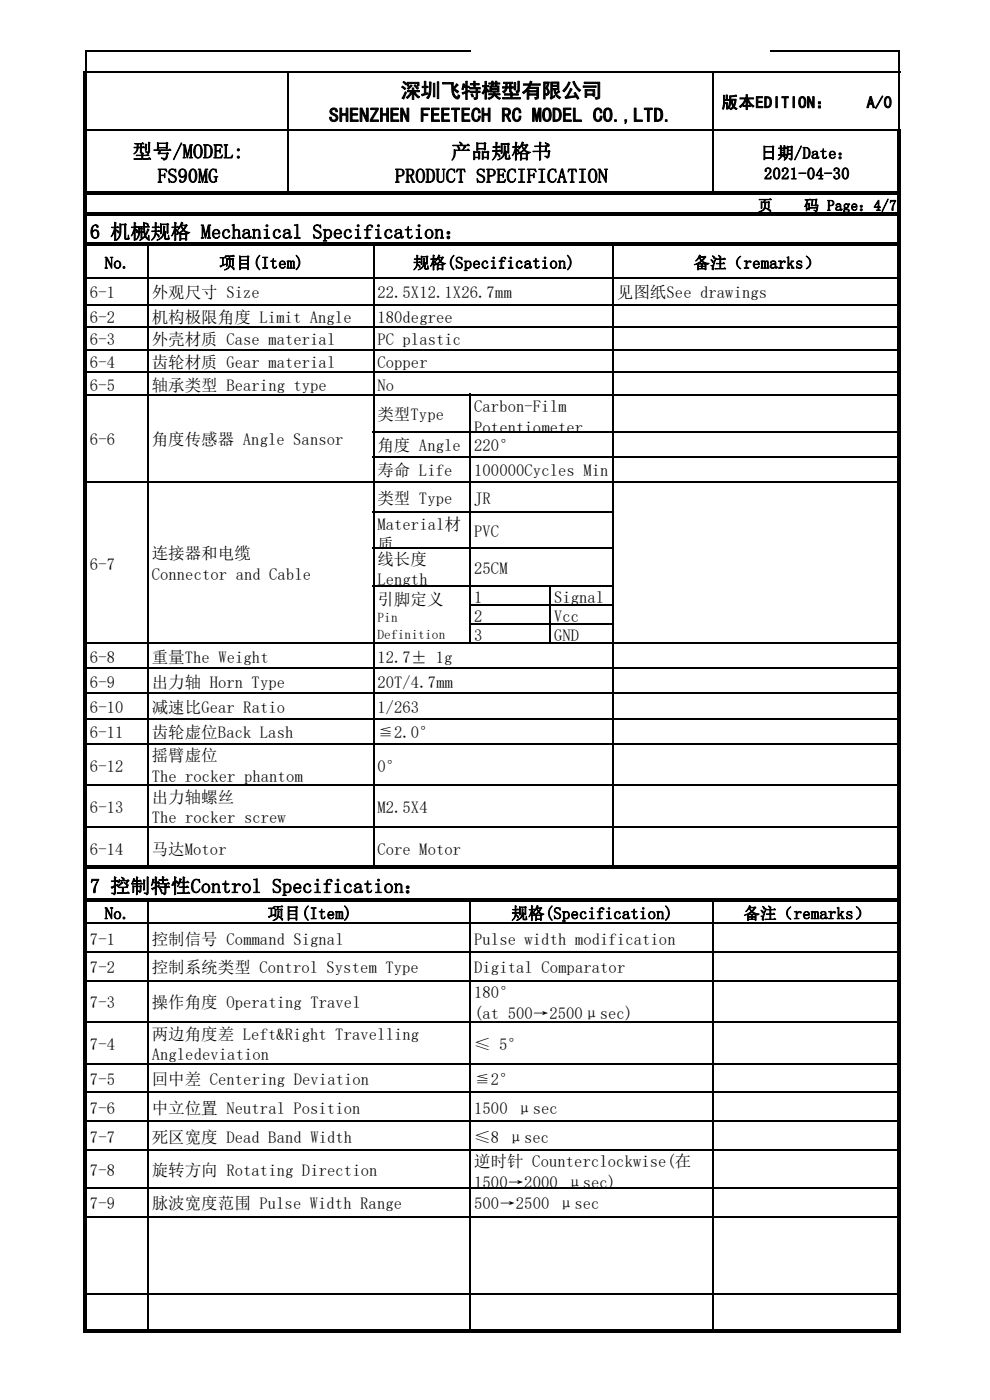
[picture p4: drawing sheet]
<svg xmlns="http://www.w3.org/2000/svg" width="210mm" height="297mm" viewBox="0 0 210 297" stroke-linecap="round" stroke-linejoin="round" font-family="sans-serif">
<defs><g id="words">
<g font-size="4.2">
<text x="85" y="20.7">深圳飞特模型有限公司</text>
<text x="69.8" y="25.8">SHENZHEN FEETECH RC MODEL CO.,LTD.</text>
<text x="28.1" y="33.6">型号/MODEL:</text>
<text x="95.7" y="33.6">产品规格书</text>
<text x="33.4" y="38.8">FS90MG</text>
<text x="83.8" y="38.8">PRODUCT SPECIFICATION</text>
<text x="19.1" y="50.6">6 机械规格 Mechanical Specification：</text>
<text x="19.1" y="189.4">7 控制特性Control Specification：</text>
</g>
<g font-size="3.5">
<text x="153" y="22.9">版本EDITION：</text>
<text x="183.8" y="22.9">A/0</text>
<text x="161.3" y="33.7">日期/Date：</text>
<text x="162" y="38">2021-04-30</text>
<text x="22.2" y="57">No.</text>
<text x="46.4" y="57">项目(Item)</text>
<text x="87.6" y="57">规格(Specification)</text>
<text x="147.1" y="57">备注（remarks）</text>
<text x="19.1" y="63.2">6-1</text>
<text x="32.2" y="63.2">外观尺寸 Size</text>
<text x="80" y="63.2">22.5X12.1X26.7mm</text>
<text x="130.8" y="63.2">见图纸See drawings</text>
<text x="19.1" y="68.5">6-2</text>
<text x="32.2" y="68.5">机构极限角度 Limit Angle</text>
<text x="80" y="68.5">180degree</text>
<text x="19.1" y="73.3">6-3</text>
<text x="32.2" y="73.3">外壳材质 Case material</text>
<text x="80" y="73.3">PC plastic</text>
<text x="19.1" y="78.1">6-4</text>
<text x="19.1" y="82.9">6-5</text>
<text x="32.2" y="78.1">齿轮材质 Gear material</text>
<text x="32.2" y="82.9">轴承类型 Bearing type</text>
<text x="80" y="78.1">Copper</text>
<text x="80" y="82.9">No</text>
<text x="80" y="89.1">类型Type</text>
<text x="100.6" y="87.4">Carbon-Film</text>
<text x="19.1" y="94.5">6-6</text>
<text x="32.2" y="94.5">角度传感器 Angle Sansor</text>
<text x="80" y="95.7">角度 Angle</text>
<text x="100.6" y="91.8">Potentiometer</text>
<text x="100.6" y="95.7">220°</text>
<text x="80" y="101.1">寿命 Life</text>
<text x="100.6" y="101.1">100000Cycles Min</text>
<text x="80" y="106.9">类型 Type</text>
<text x="100.6" y="106.9">JR</text>
<text x="80" y="112.4">Material材</text>
<text x="100.6" y="113.9">PVC</text>
<text x="32.2" y="118.7">连接器和电缆</text>
<text x="80" y="116.7">质</text>
<text x="80" y="119.8">线长度</text>
<text x="19.1" y="120.8">6-7</text>
<text x="32.2" y="123">Connector and Cable</text>
<text x="80" y="124.2">Length</text>
<text x="100.6" y="121.8">25CM</text>
<text x="80" y="128.4">引脚定义</text>
<text x="100.6" y="127.9">1</text>
<text x="100.6" y="131.9">2</text>
<text x="117.5" y="127.9">Signal</text>
<text x="117.5" y="131.9">Vcc</text>
<text x="100.6" y="135.9">3</text>
<text x="117.5" y="135.9">GND</text>
<text x="19.1" y="140.6">6-8</text>
<text x="32.2" y="140.6">重量The Weight</text>
<text x="80" y="140.6">12.7± 1g</text>
<text x="19.1" y="145.9">6-9</text>
<text x="32.2" y="145.9">出力轴 Horn Type</text>
<text x="80" y="145.9">20T/4.7mm</text>
<text x="19.1" y="151.3">6-10</text>
<text x="32.2" y="151.3">减速比Gear Ratio</text>
<text x="80" y="151.3">1/263</text>
<text x="19.1" y="156.6">6-11</text>
<text x="32.2" y="156.6">齿轮虚位Back Lash</text>
<text x="32.2" y="161.5">摇臂虚位</text>
<text x="80" y="156.6">≦2.0°</text>
<text x="19.1" y="163.7">6-12</text>
<text x="32.2" y="165.9">The rocker phantom</text>
<text x="80" y="163.7">0°</text>
<text x="19.1" y="172.5">6-13</text>
<text x="32.2" y="170.3">出力轴螺丝</text>
<text x="80" y="172.5">M2.5X4</text>
<text x="32.2" y="174.6">The rocker screw</text>
<text x="19.1" y="181.3">6-14</text>
<text x="32.2" y="181.3">马达Motor</text>
<text x="80" y="181.3">Core Motor</text>
<text x="22.2" y="195">No.</text>
<text x="56.7" y="195">项目(Item)</text>
<text x="108.5" y="195">规格(Specification)</text>
<text x="157.7" y="195">备注（remarks）</text>
<text x="19.1" y="200.4">7-1</text>
<text x="32.2" y="200.4">控制信号 Command Signal</text>
<text x="100.6" y="200.4">Pulse width modification</text>
<text x="19.1" y="206.5">7-2</text>
<text x="32.2" y="206.5">控制系统类型 Control System Type</text>
<text x="100.6" y="206.5">Digital Comparator</text>
<text x="19.1" y="213.9">7-3</text>
<text x="32.2" y="213.9">操作角度 Operating Travel</text>
<text x="100.6" y="211.8">180°</text>
<text x="32.2" y="220.6">两边角度差 Left&amp;Right Travelling</text>
<text x="100.6" y="216.1">(at 500→2500μsec)</text>
<text x="19.1" y="222.7">7-4</text>
<text x="32.2" y="224.9">Angledeviation</text>
<text x="100.6" y="222.7">≤ 5°</text>
<text x="19.1" y="230.2">7-5</text>
<text x="32.2" y="230.2">回中差 Centering Deviation</text>
<text x="100.6" y="230.2">≦2°</text>
<text x="19.1" y="236.3">7-6</text>
<text x="32.2" y="236.3">中立位置 Neutral Position</text>
<text x="100.6" y="236.3">1500 μsec</text>
<text x="19.1" y="242.4">7-7</text>
<text x="32.2" y="242.4">死区宽度 Dead Band Width</text>
<text x="100.6" y="242.4">≤8 μsec</text>
<text x="19.1" y="249.4">7-8</text>
<text x="32.2" y="249.4">旋转方向 Rotating Direction</text>
<text x="100.6" y="247.6">逆时针 Counterclockwise(在</text>
<text x="100.6" y="251.9">1500→2000 μsec)</text>
<text x="19.1" y="256.5">7-9</text>
<text x="32.2" y="256.5">脉波宽度范围 Pulse Width Range</text>
<text x="100.6" y="256.5">500→2500 μsec</text>
</g>
<g font-size="3.2">
<text x="160.7" y="44.7">页</text>
<text x="170.6" y="44.7">码 Page：4/7</text>
</g>
<g font-size="2.8">
<text x="80" y="132">Pin</text>
<text x="80" y="135.6">Definition</text>
</g>
</g></defs>
<g fill="none" stroke="#000" stroke-width=".34">
<path d="M18.1 10.9h81.8M18.3 10.8v4.4M18.5 15.3h172.4M61.2 15.2v25.4M151.3 15.2v25.4M163.5 10.9h27.4M190.8 10.8v16.6M18.5 27.6h171.7M18.5 58.9h171.7M31.4 52.2v131.5M79.2 52.2v131.5M130 52.2v131.5"/>
<path d="M18.5 64.6h171.7M18.5 69.4h171.7M18.5 74.2h171.7M18.5 79h171.7M18.5 83.7h171.7M79.1 91.6h111.1M79.1 96.9h111.1M99.8 83.6v53M18.5 102.2h171.7M79.1 108.7h51.1M79.1 116.2h51.1M18.5 136.4h171.7"/>
<path d="M79.1 124.4h51.1M99.6 128.4h30.6M99.6 132.4h30.6M116.7 124.2v12.4M18.5 141.8h171.7M18.5 147.1h171.7M18.5 152.4h171.7M18.5 157.8h171.7M18.5 166.6h171.7M18.5 175.4h171.7M18.5 195.8h171.7M31.4 191.2v90.8"/>
<path d="M99.8 191.2v90.8M151.3 191.2v90.8M18.5 201.9h171.7M18.5 208h171.7M18.5 216.8h171.7M18.5 225.6h171.7M18.5 231.7h171.7M18.5 237.8h171.7M18.5 243.9h171.7M18.5 252h171.7M18.5 258.1h171.7M18.5 274.5h171.7"/>
</g>
<g fill="#000">
<path d="M17.8 15.2h.7v25.4h-.7z" fill-rule="evenodd"/>
<path d="M190.2 27.4h.7v13.2h-.7z" fill-rule="evenodd"/>
<path d="M17.8 40.6h.7v4.4h-.7z" fill-rule="evenodd"/>
<path d="M17.8 45h.7v6.5h-.7z" fill-rule="evenodd"/>
<path d="M17.8 51.5h.7v132.2h-.7z" fill-rule="evenodd"/>
<path d="M18.5 40.6h172.4v.7h-172.4z" fill-rule="evenodd"/>
<path d="M18.5 45h172.4v.7h-172.4z" fill-rule="evenodd"/>
<path d="M18.5 51.5h172.4v.7h-172.4z" fill-rule="evenodd"/>
<path d="M190.2 41h.7v4h-.7z" fill-rule="evenodd"/>
<path d="M190.2 45.4h.7v6.1h-.7z" fill-rule="evenodd"/>
<path d="M190.2 51.9h.7v131.8h-.7z" fill-rule="evenodd"/>
<path d="M17.8 183.7h.7v6.8h-.7z" fill-rule="evenodd"/>
<path d="M17.8 190.5h.7v92.2h-.7z" fill-rule="evenodd"/>
<path d="M18.5 183.7h172.4v.7h-172.4z" fill-rule="evenodd"/>
<path d="M18.5 190.5h172.4v.7h-172.4z" fill-rule="evenodd"/>
<path d="M190.2 184h.7v6.5h-.7z" fill-rule="evenodd"/>
<path d="M190.2 190.9h.7v91.8h-.7z" fill-rule="evenodd"/>
<path d="M18.5 282h171.7v.7h-171.7z" fill-rule="evenodd"/>
</g>
<use href="#words"/>
</svg>
